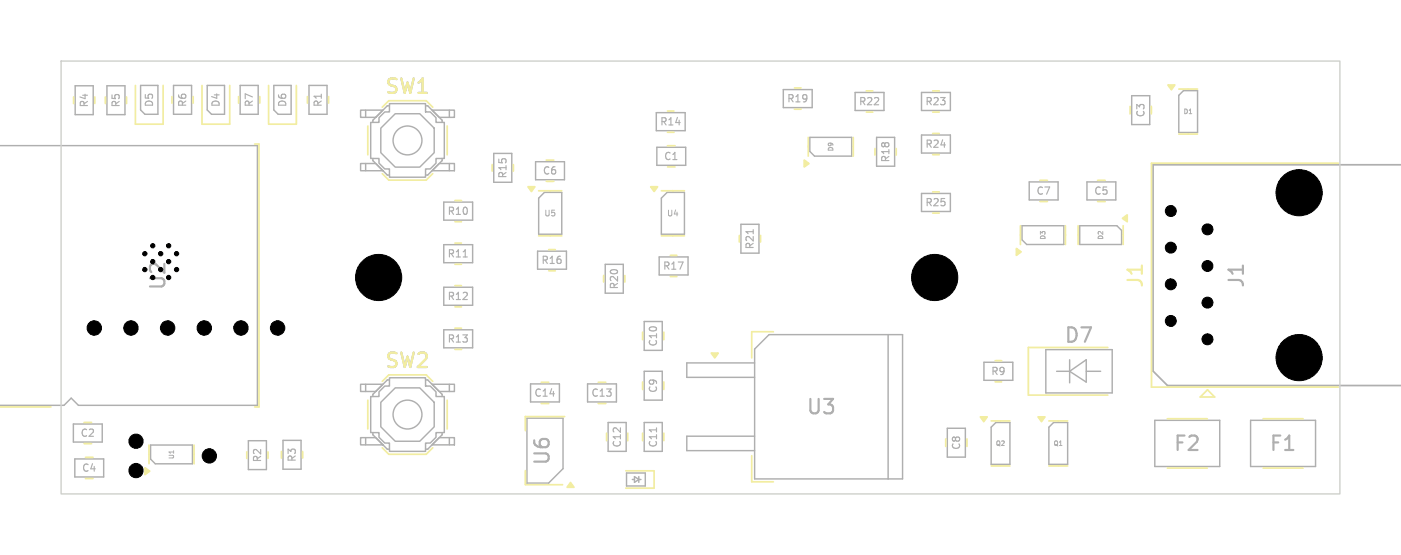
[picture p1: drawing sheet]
<svg xmlns="http://www.w3.org/2000/svg" width="97mm" height="38mm" viewBox="0 0 97 38" stroke-linecap="round" stroke-linejoin="round" font-family="sans-serif">
<defs><g id="words">
<g font-size="1.4" fill="#f2eda1">
<text x="26.6" y="6.7">SW1</text>
<text x="79.4" y="20.1" transform="rotate(-90 79.4 20.1)">J1</text>
<text x="26.6" y="25.7">SW2</text>
</g>
<text font-size="1.4" x="11.7" y="20.2" transform="rotate(-90 11.7 20.2)">U2</text>
<g font-size="1.4" fill="#afafaf">
<text x="73.7" y="24">D7</text>
<text x="86.4" y="20.1" transform="rotate(-90 86.4 20.1)">J1</text>
<text x="55.8" y="28.9">U3</text>
<text x="38.3" y="32.4" transform="rotate(-90 38.3 32.4)">U6</text>
<text x="81.2" y="31.5">F2</text>
<text x="87.9" y="31.5">F1</text>
</g>
<g font-size=".7" fill="#afafaf">
<text x="6.2" y="7.5" transform="rotate(-90 6.2 7.5)">R4</text>
<text x="8.4" y="7.5" transform="rotate(-90 8.4 7.5)">R5</text>
<text x="10.7" y="7.5" transform="rotate(-90 10.7 7.5)">D5</text>
<text x="13" y="7.5" transform="rotate(-90 13 7.5)">R6</text>
<text x="15.3" y="7.5" transform="rotate(-90 15.3 7.5)">D4</text>
<text x="17.6" y="7.5" transform="rotate(-90 17.6 7.5)">R7</text>
<text x="19.9" y="7.5" transform="rotate(-90 19.9 7.5)">D6</text>
<text x="22.4" y="7.5" transform="rotate(-90 22.4 7.5)">R1</text>
<text x="45.7" y="8.8">R14</text>
<text x="46" y="11.2">C1</text>
<text x="54.5" y="7.2">R19</text>
<text x="59.4" y="7.4">R22</text>
<text x="61.7" y="11.3" transform="rotate(-90 61.7 11.3)">R18</text>
<text x="64" y="10.4">R24</text>
<text x="64" y="7.4">R23</text>
<text x="79.4" y="8.2" transform="rotate(-90 79.4 8.2)">C3</text>
<text x="30.9" y="15">R10</text>
<text x="30.9" y="18">R11</text>
<text x="35.2" y="12.4" transform="rotate(-90 35.2 12.4)">R15</text>
<text x="37.6" y="12.2">C6</text>
<text x="52.3" y="17.3" transform="rotate(-90 52.3 17.3)">R21</text>
<text x="64" y="14.4">R25</text>
<text x="71.8" y="13.6">C7</text>
<text x="75.8" y="13.6">C5</text>
<text x="30.9" y="23.9">R13</text>
<text x="30.9" y="20.9">R12</text>
<text x="37.4" y="18.4">R16</text>
<text x="42.9" y="20.1" transform="rotate(-90 42.9 20.1)">R20</text>
<text x="45.9" y="18.8">R17</text>
<text x="37" y="27.6">C14</text>
<text x="40.9" y="27.6">C13</text>
<text x="45.6" y="27.3" transform="rotate(-90 45.6 27.3)">C9</text>
<text x="45.6" y="24.1" transform="rotate(-90 45.6 24.1)">C10</text>
<text x="68.6" y="26.1">R9</text>
<text x="5.5" y="30.4">C2</text>
<text x="5.6" y="32.8">C4</text>
<text x="18.2" y="32.1" transform="rotate(-90 18.2 32.1)">R2</text>
<text x="20.6" y="32.1" transform="rotate(-90 20.6 32.1)">R3</text>
<text x="43.1" y="31.1" transform="rotate(-90 43.1 31.1)">C12</text>
<text x="45.6" y="31.1" transform="rotate(-90 45.6 31.1)">C11</text>
<text x="66.6" y="31.2" transform="rotate(-90 66.6 31.2)">C8</text>
</g>
<g font-size=".6" fill="#afafaf">
<text x="37.7" y="15.1">U5</text>
<text x="46.2" y="15.1">U4</text>
</g>
<g font-size=".4" fill="#afafaf">
<text x="57.8" y="10.5" transform="rotate(-90 57.8 10.5)">D9</text>
<text x="82" y="8">D1</text>
<text x="72.5" y="16.7" transform="rotate(-90 72.5 16.7)">D3</text>
<text x="76.5" y="16.7" transform="rotate(-90 76.5 16.7)">D2</text>
<text x="12.1" y="31.9" transform="rotate(-90 12.1 31.9)">U1</text>
<text x="69" y="31">Q2</text>
<text x="73" y="31">Q1</text>
</g>
</g></defs>
<path d="M32.1 17.8h.3M52.2 15.9v.3M45.5 29.7v.2" fill="none" stroke="#afafaf" stroke-width=".08"/>
<path d="M25.5 18.7v1M25.5 19.2h.5M26 18.7v1M26.5 19.7h.5M26.5 19l.3-.3v1M64 19.2h.6M64 18.7v1M64.6 18.7v1M65 18.8l.4-.1 .1 .1 .1 .2-.7 .7h.7" fill="none" stroke="#afafaf" stroke-width=".15"/>
<g fill="none" stroke="#afafaf" stroke-width=".1">
<path d="M-.1 10.1h17.9v18h-12.4l-.5-.5-.5 .5h-4.4M5.2 5.9h1.3v2h-1.3zM7.4 5.9h1.3v2h-1.3zM9.7 5.9h1.2v2h-.9l-.3-.3zM12 5.9h1.3v2h-1.3zM14.4 5.9h1.2v2h-.9l-.3-.3zM16.6 5.9h1.3v2h-1.3zM19 5.9h1.2v2h-.9l-.3-.3zM21.4 5.9h1.3v2h-1.3zM25 7.6h1.5l-.5 .5h-1zM25 11.3h1l.5 .5h-1.5zM25.3 7.6v.5"/>
<path d="M25.3 11.3v.5M25.8 11v.1l1 1h.2M27 7.2h2.5v.6h.3l.4 .4v.3h.6v2.5h-.6v.3l-.4 .4h-.3v.6h-2.5v-.6h-.3l-.4-.4v-.3h-.6v-2.5h.6v-.3l.4-.4h.3zM27 7.3h-.2l-1 1v.2M27.4 7.9h1.7l1 1v1.7l-1 1h-1.7l-1-1v-1.7zM29.5 7.3h.1l1 1v.2M29.9 7.6h1.6v.5h-1.1zM29.9 11.8l.5-.5h1.1v.5zM30.6 11v.1l-1 1h-.1M30.7 14h2v1.3h-2zM30.7 17h2v1.2h-2zM30.7 19.9h2v1.3h-2z"/>
<path d="M31.1 7.6v.5M31.1 11.3v.5M34.2 10.6h1.3v2h-1.3zM37.1 11.2h2v1.3h-2zM37.2 17.4h2v1.3h-2zM37.3 13.7l.4-.4h1.2v2.9h-1.6zM41.9 18.3h1.3v2h-1.3zM45.5 7.8h2v1.3h-2zM45.5 10.2h2v1.3h-2zM45.7 17.8h2v1.3h-2zM46.2 13.3h1.2v2.9h-1.6v-2.5zM51.3 15.5h1.3v2h-1.3z"/>
<path d="M54.3 6.2h2v1.3h-2zM56.1 9.5h2.9v1.3h-2.6l-.3-.3zM59.2 6.4h2v1.3h-2zM60.7 9.5h1.3v2h-1.3zM63.8 13.4h2v1.3h-2zM63.8 6.4h2v1.3h-2zM63.8 9.4h2v1.2h-2zM70.8 15.6h2.9v1.3h-2.6l-.3-.3zM71.3 12.6h2v1.3h-2zM74.8 15.6h2.6l.3 .4v.9h-2.9zM75.3 12.6h2v1.3h-2zM78.4 6.6h1.3v2h-1.3z"/>
<path d="M81.7 6.6l.3-.3h1v2.9h-1.3zM5.1 29.4h2v1.2h-2zM5.2 31.8h2v1.3h-2zM10.4 30.8h2.9v1.3h-2.5l-.4-.3zM17.2 30.5h1.3v2h-1.3zM19.6 30.5h1.3v2h-1.3zM25 26.6h1.5l-.5 .5h-1zM25 30.3h1l.5 .5h-1.5zM25.3 26.6v.5M25.3 30.3v.5M25.7 27.5h.6v-.3l.4-.4h.3v-.6h2.5v.6h.3l.4 .4v.3h.6v2.5h-.6v.3l-.4 .4h-.3v.6h-2.5v-.6h-.3l-.4-.4v-.3h-.6zM25.8 30v.1l1 1h.2"/>
<path d="M26.4 27.9l1-1h1.7l1 1v1.7l-1 1h-1.7l-1-1zM27 26.3h-.2l-1 1v.2M29.5 26.3h.1l1 1v.2M29.9 26.6h1.6v.5h-1.1zM30.4 30.3h1.1v.5h-1.6zM30.6 30v.1l-1 1h-.1M30.7 22.9h2v1.2h-2zM31.1 26.6v.5M31.1 30.3v.5M36.5 29h2.5v3.5l-1 1h-1.5zM36.8 26.6h2v1.3h-2zM40.7 26.6h2v1.3h-2z"/>
<path d="M42.1 29.3h1.3v2h-1.3zM43.4 32.8h1.3v.9h-1.3zM43.8 33.2h.2M44 33l.3 .2-.3 .2zM44.3 33.2h.1M44.3 33v.4M44.6 29.3h1.3v2h-1.3zM44.6 25.7h1.3v2h-1.3zM44.6 22.3h1.3v2h-1.3zM52.3 25.2h-4.7v1h4.7M52.3 30.2h-4.7v1h4.7M53.3 23.2h9.2v10h-10.2v-9z"/>
<path d="M61.5 23.2v10M65.6 29.7h1.3v2h-1.3zM68.2 25.1h2v1.3h-2zM68.7 29.6l.3-.3h1v2.9h-1.3zM72.5 24.2h4.6v3h-4.6zM72.7 29.6l.3-.3h1v2.9h-1.3zM73.2 25.7h.9M74.1 24.9v1.6M74.1 25.7l1.2-.8v1.6zM75.3 25.7h1M80 29.1h4.5v3.2h-4.5zM86.6 29.1h4.5v3.2h-4.5z"/>
<circle cx="28.2" cy="9.7" r="1"/>
<circle cx="28.2" cy="28.7" r="1"/>
</g>
<path d="M97.1 11.4h-17.2v14.3l1 1h16.2" fill="none" stroke="#afafaf" stroke-width=".12"/>
<g fill="none" stroke="#f2eda1" stroke-width=".12">
<path d="M5.1 6.7v.5M6.6 6.7v.5M7.3 6.7v.5M8.8 6.7v.5M9.4 5.9v2.7h1.9v-2.7M11.9 6.7v.4M13.4 6.7v.4M14 5.9v2.7h1.9v-2.7M16.5 6.7v.4M17.6 10h.3v18.2h-.3M18 6.7v.4M18.6 5.9v2.7h1.9v-2.7"/>
<path d="M21.3 6.7v.4M22.8 6.7v.4M25.5 8.7v2M26.5 7.4l.4-.4h2.6l.5 .4M26.5 12l.4 .5h2.6l.5-.5M31 8.7v2M31.5 13.9h.5M31.5 15.4h.5M31.5 16.8h.5M31.5 18.3h.5M31.5 19.8h.5M34.1 11.4v.5"/>
<path d="M35.6 11.4v.5M37.3 13.2h1.6M37.3 16.3h1.6M37.8 11.1h.6M37.8 12.6h.6M38 17.3h.5M38 18.8h.5M41.8 19.1v.4M43.3 19.1v.4M45.8 13.2h1.6M45.8 16.3h1.6M46.2 7.7h.5"/>
<path d="M46.2 9.2h.5M46.2 10.1h.6M46.2 11.6h.6M46.4 17.7h.5M46.4 19.2h.5M51.2 16.3v.5M52.7 16.3v.5M55 6.1h.5M55 7.6h.5M56 9.5v1.3M59.1 9.5v1.3M60 6.3h.5"/>
<path d="M60 7.8h.5M60.6 10.3v.4M62.1 10.3v.4M64.6 13.3h.5M64.6 14.8h.5M64.6 9.2h.5M64.6 10.7h.5M64.6 6.3h.5M64.6 7.8h.5M70.7 15.6v1.3M72 12.5h.6M72 14h.6"/>
<path d="M73.8 15.6v1.3M74.7 15.6v1.3M76 12.5h.6M76 14h.6M77.8 15.6v1.3M78.3 7.4v.5M79.8 7.4v.5M81.7 6.2h1.3M81.7 9.3h1.3M92.7 11.3h-12.9v15.5h12.9M0 28.2h3.5M5.8 29.3h.5"/>
<path d="M5.8 30.7h.5M5.9 31.7h.5M5.9 33.2h.5M10.3 30.8v1.3M13.4 30.8v1.3M17.1 31.3v.5M18.6 31.3v.5M19.5 31.3v.4M21 31.3v.4M25.5 27.7v2M26.5 26.4l.4-.4h2.6l.5 .4M26.5 31l.4 .5h2.6l.5-.5"/>
<path d="M31 27.7v2M31.5 22.7h.5M31.5 24.2h.5M31.5 21.3h.5M36.4 32.6v1h2.6M37.5 26.5h.5M37.5 28h.5M39.1 28.9h-2.7v1M41.4 26.5h.6M41.4 28h.6M42 30v.5M43.4 32.6h1.9v1.2h-1.9"/>
<path d="M43.5 30v.5M44.5 23v.5M44.5 26.5v.5M44.5 30v.5M46 23v.5M46 26.5v.5M46 30v.5M52.1 31.6v1.8h1.5M53.6 23h-1.5v1.8M65.5 30.4v.5M67 30.4v.5M68.7 29.2h1.3"/>
<path d="M68.7 32.3h1.3M68.9 25h.5M68.9 26.5h.5M72.7 29.2h1.3M72.7 32.3h1.3M76.8 24.1h-5.6v3.3h5.6M80.9 29h2.7M80.9 32.4h2.7M83.7 27l.5 .5h-1zM87.5 29h2.8M87.5 32.4h2.8"/>
</g>
<g fill="#f2eda1" stroke="#f2eda1" stroke-width=".12">
<path d="M55.7 11.1l.3 .2-.3 .3z"/>
<path d="M67.9 28.9h.5l-.2 .3z"/>
<path d="M80.9 5.9h.5l-.2 .3z"/>
<path d="M36.6 12.9h.5l-.3 .4z"/>
<path d="M71.9 28.9h.5l-.2 .3z"/>
<path d="M49.3 24.5h.5l-.3 .3z"/>
<path d="M10 32.4l.4 .3-.4 .2z"/>
<path d="M70.4 17.2l.3 .3-.3 .2z"/>
<path d="M45.1 12.9h.5l-.3 .4z"/>
<path d="M39.5 33.4l.3 .4h-.5z"/>
<path d="M77.8 15.1l.3-.2v.5z"/>
</g>
<path d="M4.2 4.2h88.6v30h-88.6z" fill="none" stroke="#d0d2cd" stroke-width=".1"/>
<g fill="#000" stroke="#000" stroke-width=".07">
<circle cx="10" cy="18.7" r=".15"/>
<circle cx="10" cy="17.6" r=".15"/>
<circle cx="10.6" cy="17" r=".15"/>
<circle cx="10.6" cy="18.1" r=".15"/>
<circle cx="11.1" cy="17.6" r=".15"/>
<circle cx="11.7" cy="17" r=".15"/>
<circle cx="11.7" cy="18.1" r=".15"/>
<circle cx="12.2" cy="18.7" r=".15"/>
<circle cx="12.2" cy="17.6" r=".15"/>
<circle cx="26.2" cy="19.2" r="1.6"/>
<circle cx="64.8" cy="19.2" r="1.6"/>
<circle cx="81.1" cy="19.7" r=".38"/>
<circle cx="81.1" cy="17.2" r=".38"/>
<circle cx="81.1" cy="14.6" r=".38"/>
<circle cx="83.7" cy="18.4" r=".38"/>
<circle cx="83.7" cy="15.9" r=".38"/>
<circle cx="90" cy="13.4" r="1.6"/>
<circle cx="6.5" cy="22.7" r=".5"/>
<circle cx="9.1" cy="22.7" r=".5"/>
<circle cx="9.4" cy="30.6" r=".5"/>
<circle cx="9.4" cy="32.6" r=".5"/>
<circle cx="11.6" cy="22.7" r=".5"/>
<circle cx="14.2" cy="22.7" r=".5"/>
<circle cx="14.5" cy="31.6" r=".5"/>
<circle cx="16.7" cy="22.7" r=".5"/>
<circle cx="19.2" cy="22.7" r=".5"/>
<circle cx="81.1" cy="22.2" r=".38"/>
<circle cx="83.7" cy="21" r=".38"/>
<circle cx="83.7" cy="23.5" r=".38"/>
<circle cx="90" cy="24.8" r="1.6"/>
</g>
<use href="#words"/>
</svg>
